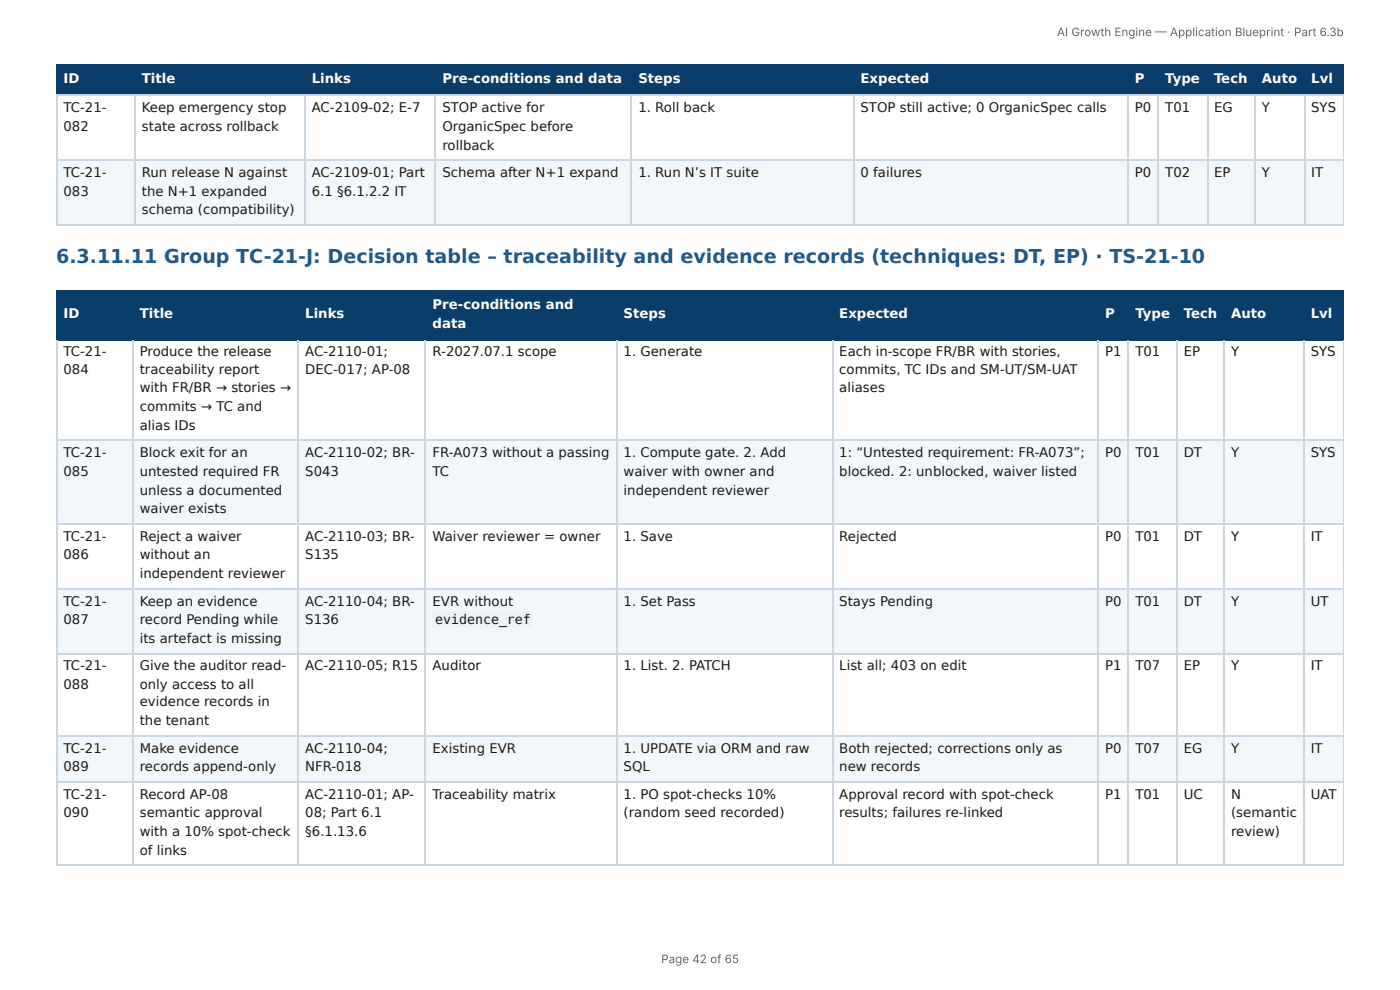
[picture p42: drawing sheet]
<svg xmlns="http://www.w3.org/2000/svg" width="297mm" height="210mm" viewBox="0 0 297 210" stroke-linecap="round" stroke-linejoin="round" font-family="sans-serif">
<defs><g id="words">
<text font-size="4.1" fill="#1f5a8c" x="11.9" y="55.8">6.3.11.11 Group TC-21-J: Decision table – traceability and evidence records (techniques: DT, EP) · TS-21-10</text>
<g font-size="2.8" fill="#fff">
<text x="13.5" y="17.7">ID</text>
<text x="30.1" y="17.7">Title</text>
<text x="66.2" y="17.7">Links</text>
<text x="94" y="17.7">Pre-conditions and data</text>
<text x="135.6" y="17.7">Steps</text>
<text x="182.8" y="17.7">Expected</text>
<text x="241.1" y="17.7">P</text>
<text x="247.5" y="17.7">Type</text>
<text x="257.9" y="17.7">Tech</text>
<text x="268" y="17.7">Auto</text>
<text x="278.5" y="17.7">Lvl</text>
<text x="91.9" y="65.6">Pre-conditions and</text>
<text x="13.5" y="67.5">ID</text>
<text x="29.7" y="67.5">Title</text>
<text x="64.8" y="67.5">Links</text>
<text x="91.9" y="69.6">data</text>
<text x="132.4" y="67.5">Steps</text>
<text x="178.3" y="67.5">Expected</text>
<text x="234.7" y="67.5">P</text>
<text x="241.2" y="67.5">Type</text>
<text x="251.4" y="67.5">Tech</text>
<text x="261.5" y="67.5">Auto</text>
<text x="278.4" y="67.5">Lvl</text>
</g>
<g font-size="2.8" fill="#1a1a1a">
<text x="13.5" y="23.8">TC-21-</text>
<text x="30.1" y="23.8">Keep emergency stop</text>
<text x="66.2" y="23.8">AC-2109-02; E-7</text>
<text x="94" y="23.8">STOP active for</text>
<text x="135.6" y="23.8">1. Roll back</text>
<text x="182.8" y="23.8">STOP still active; 0 OrganicSpec calls</text>
<text x="241.1" y="23.8">P0</text>
<text x="247.5" y="23.8">T01</text>
<text x="257.9" y="23.8">EG</text>
<text x="268" y="23.8">Y</text>
<text x="278.5" y="23.8">SYS</text>
<text x="13.5" y="27.8">082</text>
<text x="30.1" y="27.8">state across rollback</text>
<text x="94" y="27.8">OrganicSpec before</text>
<text x="94" y="31.8">rollback</text>
<text x="13.5" y="37.6">TC-21-</text>
<text x="13.5" y="41.5">083</text>
<text x="30.1" y="37.6">Run release N against</text>
<text x="30.1" y="41.5">the N+1 expanded</text>
<text x="66.2" y="37.6">AC-2109-01; Part</text>
<text x="66.2" y="41.5">6.1 §6.1.2.2 IT</text>
<text x="94" y="37.6">Schema after N+1 expand</text>
<text x="135.6" y="37.6">1. Run N’s IT suite</text>
<text x="182.8" y="37.6">0 failures</text>
<text x="241.1" y="37.6">P0</text>
<text x="247.5" y="37.6">T02</text>
<text x="257.9" y="37.6">EP</text>
<text x="268" y="37.6">Y</text>
<text x="278.5" y="37.6">IT</text>
<text x="30.1" y="45.5">schema (compatibility)</text>
<text x="13.5" y="75.7">TC-21-</text>
<text x="29.7" y="75.7">Produce the release</text>
<text x="64.8" y="75.7">AC-2110-01;</text>
<text x="91.9" y="75.7">R-2027.07.1 scope</text>
<text x="132.4" y="75.7">1. Generate</text>
<text x="178.3" y="75.7">Each in-scope FR/BR with stories,</text>
<text x="234.7" y="75.7">P1</text>
<text x="241.2" y="75.7">T01</text>
<text x="251.4" y="75.7">EP</text>
<text x="261.5" y="75.7">Y</text>
<text x="278.4" y="75.7">SYS</text>
<text x="13.5" y="79.4">084</text>
<text x="29.7" y="79.4">traceability report</text>
<text x="29.7" y="83.3">with FR/BR → stories →</text>
<text x="64.8" y="79.4">DEC-017; AP-08</text>
<text x="178.3" y="79.4">commits, TC IDs and SM-UT/SM-UAT</text>
<text x="178.3" y="83.3">aliases</text>
<text x="29.7" y="87.3">commits → TC and</text>
<text x="29.7" y="91.3">alias IDs</text>
<text x="13.5" y="97.1">TC-21-</text>
<text x="13.5" y="101.1">085</text>
<text x="29.7" y="97.1">Block exit for an</text>
<text x="29.7" y="101.1">untested required FR</text>
<text x="64.8" y="97.1">AC-2110-02; BR-</text>
<text x="64.8" y="101.1">S043</text>
<text x="91.9" y="97.1">FR-A073 without a passing</text>
<text x="91.9" y="101.1">TC</text>
<text x="132.4" y="97.1">1. Compute gate. 2. Add</text>
<text x="132.4" y="101.1">waiver with owner and</text>
<text x="178.3" y="97.1">1: “Untested requirement: FR-A073”;</text>
<text x="178.3" y="101.1">blocked. 2: unblocked, waiver listed</text>
<text x="234.7" y="97.1">P0</text>
<text x="241.2" y="97.1">T01</text>
<text x="251.4" y="97.1">DT</text>
<text x="261.5" y="97.1">Y</text>
<text x="278.4" y="97.1">SYS</text>
<text x="29.7" y="105">unless a documented</text>
<text x="132.4" y="105">independent reviewer</text>
<text x="29.7" y="109">waiver exists</text>
<text x="13.5" y="114.8">TC-21-</text>
<text x="13.5" y="118.8">086</text>
<text x="29.7" y="114.8">Reject a waiver</text>
<text x="29.7" y="118.8">without an</text>
<text x="64.8" y="114.8">AC-2110-03; BR-</text>
<text x="64.8" y="118.8">S135</text>
<text x="91.9" y="114.8">Waiver reviewer = owner</text>
<text x="132.4" y="114.8">1. Save</text>
<text x="178.3" y="114.8">Rejected</text>
<text x="234.7" y="114.8">P0</text>
<text x="241.2" y="114.8">T01</text>
<text x="251.4" y="114.8">DT</text>
<text x="261.5" y="114.8">Y</text>
<text x="278.4" y="114.8">IT</text>
<text x="29.7" y="122.8">independent reviewer</text>
<text x="13.5" y="128.6">TC-21-</text>
<text x="29.7" y="128.6">Keep an evidence</text>
<text x="64.8" y="128.6">AC-2110-04; BR-</text>
<text x="91.9" y="128.6">EVR without</text>
<text x="132.4" y="128.6">1. Set Pass</text>
<text x="178.3" y="128.6">Stays Pending</text>
<text x="234.7" y="128.6">P0</text>
<text x="241.2" y="128.6">T01</text>
<text x="251.4" y="128.6">DT</text>
<text x="261.5" y="128.6">Y</text>
<text x="278.4" y="128.6">UT</text>
<text x="13.5" y="132.6">087</text>
<text x="29.7" y="132.6">record Pending while</text>
<text x="29.7" y="136.5">its artefact is missing</text>
<text x="64.8" y="132.6">S136</text>
<text x="92.4" y="132.6">evidence_ref</text>
<text x="13.5" y="142.3">TC-21-</text>
<text x="29.7" y="142.3">Give the auditor read-</text>
<text x="64.8" y="142.3">AC-2110-05; R15</text>
<text x="91.9" y="142.3">Auditor</text>
<text x="132.4" y="142.3">1. List. 2. PATCH</text>
<text x="178.3" y="142.3">List all; 403 on edit</text>
<text x="234.7" y="142.3">P1</text>
<text x="241.2" y="142.3">T07</text>
<text x="251.4" y="142.3">EP</text>
<text x="261.5" y="142.3">Y</text>
<text x="278.4" y="142.3">IT</text>
<text x="13.5" y="146.3">088</text>
<text x="29.7" y="146.3">only access to all</text>
<text x="29.7" y="150">evidence records in</text>
<text x="29.7" y="154">the tenant</text>
<text x="13.5" y="159.8">TC-21-</text>
<text x="29.7" y="159.8">Make evidence</text>
<text x="64.8" y="159.8">AC-2110-04;</text>
<text x="91.9" y="159.8">Existing EVR</text>
<text x="132.4" y="159.8">1. UPDATE via ORM and raw</text>
<text x="178.3" y="159.8">Both rejected; corrections only as</text>
<text x="234.7" y="159.8">P0</text>
<text x="241.2" y="159.8">T07</text>
<text x="251.4" y="159.8">EG</text>
<text x="261.5" y="159.8">Y</text>
<text x="278.4" y="159.8">IT</text>
<text x="13.5" y="163.8">089</text>
<text x="29.7" y="163.8">records append-only</text>
<text x="64.8" y="163.8">NFR-018</text>
<text x="132.4" y="163.8">SQL</text>
<text x="178.3" y="163.8">new records</text>
<text x="13.5" y="169.6">TC-21-</text>
<text x="13.5" y="173.6">090</text>
<text x="29.7" y="169.6">Record AP-08</text>
<text x="29.7" y="173.6">semantic approval</text>
<text x="64.8" y="169.6">AC-2110-01; AP-</text>
<text x="64.8" y="173.6">08; Part 6.1</text>
<text x="91.9" y="169.6">Traceability matrix</text>
<text x="132.4" y="169.6">1. PO spot-checks 10%</text>
<text x="132.4" y="173.6">(random seed recorded)</text>
<text x="178.3" y="169.6">Approval record with spot-check</text>
<text x="178.3" y="173.6">results; failures re-linked</text>
<text x="234.7" y="169.6">P1</text>
<text x="241.2" y="169.6">T01</text>
<text x="251.4" y="169.6">UC</text>
<text x="261.5" y="169.6">N</text>
<text x="261.5" y="173.6">(semantic</text>
<text x="278.4" y="169.6">UAT</text>
<text x="29.7" y="177.5">with a 10% spot-check</text>
<text x="64.8" y="177.5">§6.1.13.6</text>
<text x="261.5" y="177.5">review)</text>
<text x="29.7" y="181.5">of links</text>
</g>
<g font-size="2.5" fill="#666">
<text x="224.5" y="7.7">AI Growth Engine — Application Blueprint · Part 6.3b</text>
<text x="140.4" y="204.5">Page 42 of 65</text>
</g>
</g></defs>
<g fill="#0b3d6b">
<path d="M12.2 14h16.4v6.1h-16.4z"/>
<path d="M28.6 14h36.2v6.1h-36.2z"/>
<path d="M64.8 14h27.8v6.1h-27.8z"/>
<path d="M92.6 14h41.5v6.1h-41.5z"/>
<path d="M134.1 14h47.1v6.1h-47.1z"/>
<path d="M181.2 14h58.5v6.1h-58.5z"/>
<path d="M239.7 14h6.4v6.1h-6.4z"/>
<path d="M246.1 14h10.3v6.1h-10.3z"/>
<path d="M256.4 14h10.3v6.1h-10.3z"/>
<path d="M266.7 14h10.3v6.1h-10.3z"/>
<path d="M277 14h8.4v6.1h-8.4z"/>
</g>
<g fill="#f4f7fa">
<path d="M12.2 33.9h16.4v13.7h-16.4z"/>
<path d="M28.6 33.9h36.2v13.7h-36.2z"/>
<path d="M64.8 33.9h27.8v13.7h-27.8z"/>
<path d="M92.6 33.9h41.5v13.7h-41.5z"/>
<path d="M134.1 33.9h47.1v13.7h-47.1z"/>
<path d="M181.2 33.9h58.5v13.7h-58.5z"/>
<path d="M239.7 33.9h6.4v13.7h-6.4z"/>
<path d="M246.1 33.9h10.3v13.7h-10.3z"/>
<path d="M256.4 33.9h10.3v13.7h-10.3z"/>
<path d="M266.7 33.9h10.3v13.7h-10.3z"/>
<path d="M277 33.9h8.4v13.7h-8.4z"/>
</g>
<g fill="none" stroke="#0b3d6b" stroke-width=".26">
<path d="M11.9 13.9h273.5M12 13.8v6.6M28.7 13.8v6.6M64.7 13.8v6.6M92.5 13.8v6.6M134 13.8v6.6M181.4 13.8v6.6M239.6 13.8v6.6M245.9 13.8v6.6M256.5 13.8v6.6M266.6 13.8v6.6M277.2 13.8v6.6"/>
<path d="M11.9 20.2h273.5"/>
</g>
<path d="M285.3 13.8v6.6" fill="none" stroke="#0b3d6b" stroke-width=".21"/>
<g fill="none" stroke="#c9d6e3" stroke-width=".26">
<path d="M11.9 20.2h273.5M11.9 34h273.5M12 20.4v27.5M28.7 20.4v27.5M64.7 20.4v27.5M92.5 20.4v27.5M134 20.4v27.5M181.4 20.4v27.5M239.6 20.4v27.5M245.9 20.4v27.5M256.5 20.4v27.5M266.6 20.4v27.5"/>
<path d="M277.2 20.4v27.5M11.9 47.8h273.5"/>
</g>
<path d="M285.3 20.4v27.5" fill="none" stroke="#c9d6e3" stroke-width=".21"/>
<g fill="#0b3d6b">
<path d="M12.2 61.6h16.1v10.4h-16.1z"/>
<path d="M28.3 61.6h35.2v10.4h-35.2z"/>
<path d="M63.5 61.6h27v10.4h-27z"/>
<path d="M90.5 61.6h40.5v10.4h-40.5z"/>
<path d="M131 61.6h45.7v10.4h-45.7z"/>
<path d="M176.7 61.6h56.7v10.4h-56.7z"/>
<path d="M233.4 61.6h6.3v10.4h-6.3z"/>
<path d="M239.7 61.6h10.3v10.4h-10.3z"/>
<path d="M250 61.6h10.1v10.4h-10.1z"/>
<path d="M260.1 61.6h16.9v10.4h-16.9z"/>
<path d="M277 61.6h8.4v10.4h-8.4z"/>
</g>
<g fill="#f4f7fa">
<path d="M12.2 93.7h16.1v17.4h-16.1z"/>
<path d="M28.3 93.7h35.2v17.4h-35.2z"/>
<path d="M63.5 93.7h27v17.4h-27z"/>
<path d="M90.5 93.7h40.5v17.4h-40.5z"/>
<path d="M131 93.7h45.7v17.4h-45.7z"/>
<path d="M176.7 93.7h56.7v17.4h-56.7z"/>
<path d="M233.4 93.7h6.3v17.4h-6.3z"/>
<path d="M239.7 93.7h10.3v17.4h-10.3z"/>
<path d="M250 93.7h10.1v17.4h-10.1z"/>
<path d="M260.1 93.7h16.9v17.4h-16.9z"/>
<path d="M277 93.7h8.4v17.4h-8.4z"/>
<path d="M12.2 124.9h16.1v13.7h-16.1z"/>
<path d="M28.3 124.9h35.2v13.7h-35.2z"/>
<path d="M63.5 124.9h27v13.7h-27z"/>
<path d="M90.5 124.9h40.5v13.7h-40.5z"/>
<path d="M131 124.9h45.7v13.7h-45.7z"/>
<path d="M176.7 124.9h56.7v13.7h-56.7z"/>
<path d="M233.4 124.9h6.3v13.7h-6.3z"/>
<path d="M239.7 124.9h10.3v13.7h-10.3z"/>
<path d="M250 124.9h10.1v13.7h-10.1z"/>
<path d="M260.1 124.9h16.9v13.7h-16.9z"/>
<path d="M277 124.9h8.4v13.7h-8.4z"/>
<path d="M12.2 156.4h16.1v9.8h-16.1z"/>
<path d="M28.3 156.4h35.2v9.8h-35.2z"/>
<path d="M63.5 156.4h27v9.8h-27z"/>
<path d="M90.5 156.4h40.5v9.8h-40.5z"/>
<path d="M131 156.4h45.7v9.8h-45.7z"/>
<path d="M176.7 156.4h56.7v9.8h-56.7z"/>
<path d="M233.4 156.4h6.3v9.8h-6.3z"/>
<path d="M239.7 156.4h10.3v9.8h-10.3z"/>
<path d="M250 156.4h10.1v9.8h-10.1z"/>
<path d="M260.1 156.4h16.9v9.8h-16.9z"/>
<path d="M277 156.4h8.4v9.8h-8.4z"/>
</g>
<g fill="none" stroke="#0b3d6b" stroke-width=".26">
<path d="M11.9 61.8h273.5M11.9 72.1h273.5M12 61.6v10.6M28.2 61.6v10.6M63.4 61.6v10.6M90.4 61.6v10.6M131.1 61.6v10.6M176.9 61.6v10.6M233.2 61.6v10.6M239.6 61.6v10.6M249.9 61.6v10.6M260 61.6v10.6"/>
<path d="M276.9 61.6v10.6"/>
</g>
<path d="M285.3 61.6v10.6" fill="none" stroke="#0b3d6b" stroke-width=".21"/>
<g fill="none" stroke="#c9d6e3" stroke-width=".26">
<path d="M12 72.2v111.7M28.2 72.2v111.7M63.4 72.2v111.7M90.4 72.2v111.7M131.1 72.2v111.7M176.9 72.2v111.7M233.2 72.2v111.7M239.6 72.2v111.7M249.9 72.2v111.7M260 72.2v111.7M276.9 72.2v111.7M11.9 93.5h273.5"/>
<path d="M11.9 111.3h273.5M11.9 125h273.5M11.9 138.8h273.5M11.9 156.2h273.5M11.9 166h273.5M11.9 183.8h273.5"/>
</g>
<path d="M285.3 72.2v111.7" fill="none" stroke="#c9d6e3" stroke-width=".21"/>
<path d="M91.8 129.9h21.4v3.5h-21.4z" fill="#eef2f6"/>
<use href="#words"/>
</svg>
